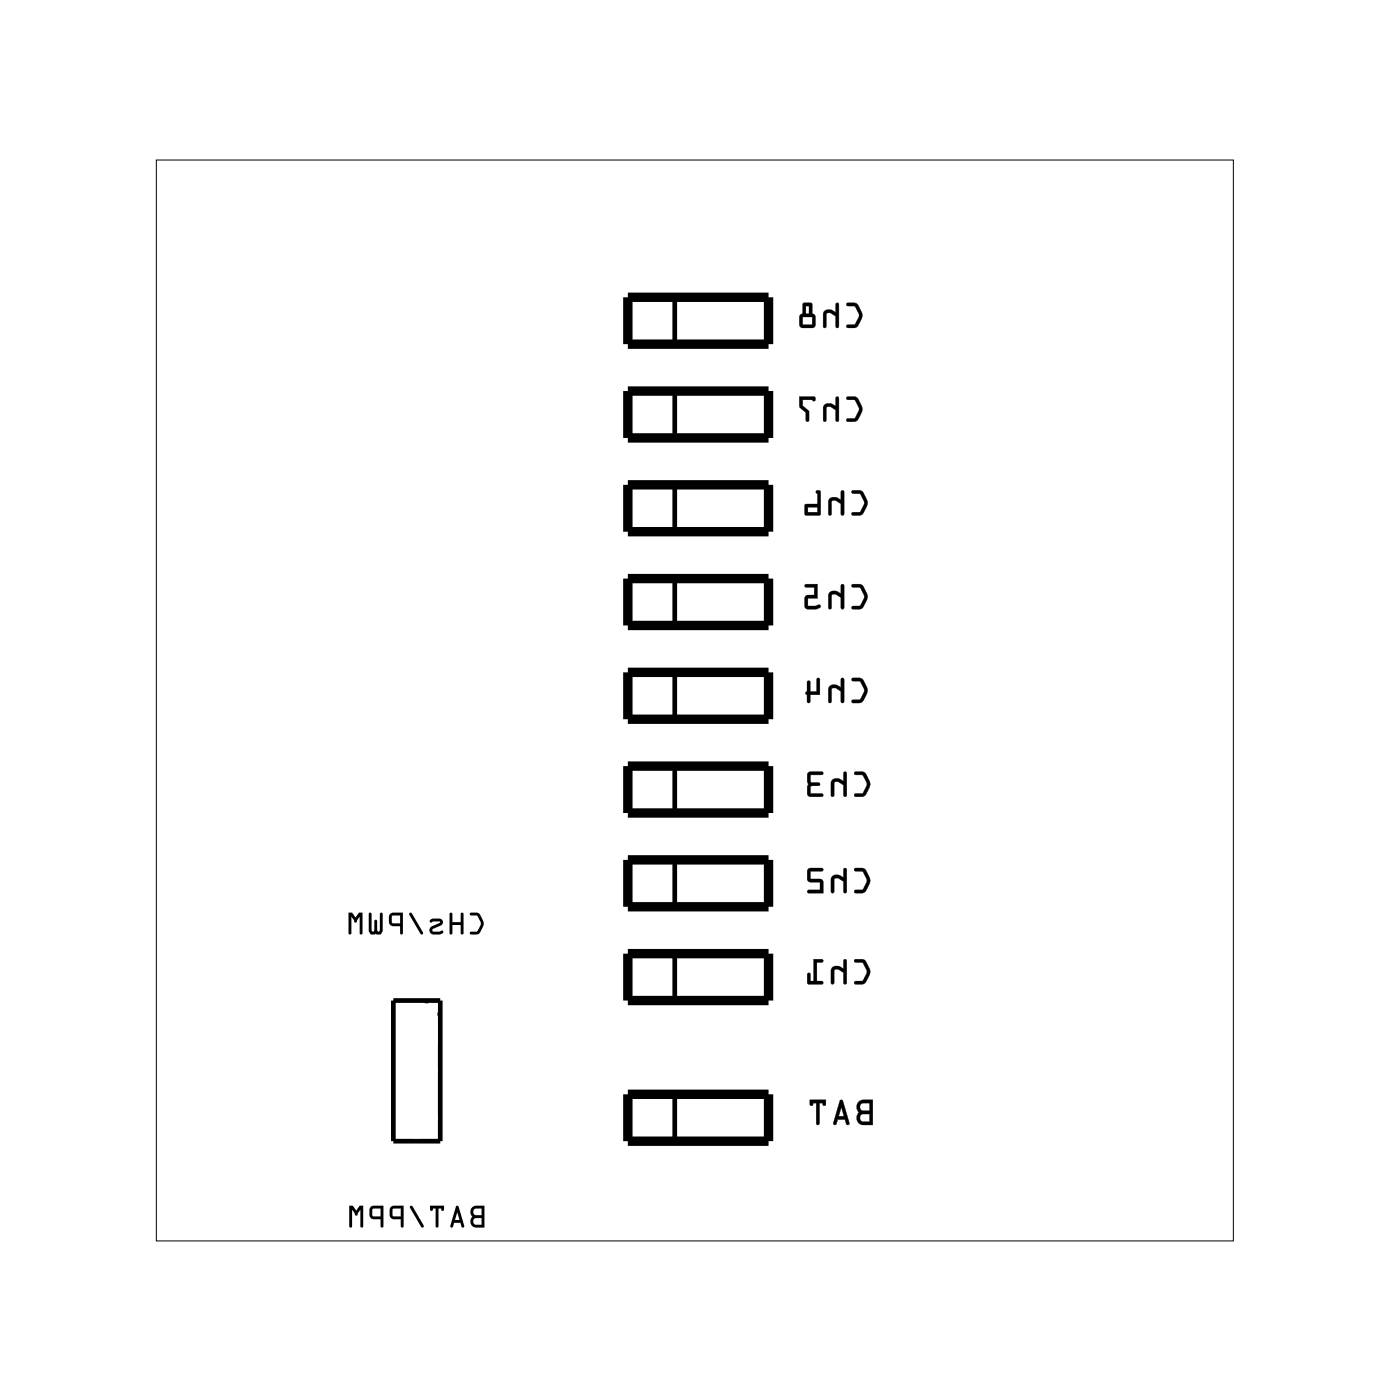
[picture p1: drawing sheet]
<svg xmlns="http://www.w3.org/2000/svg" width="75mm" height="76mm" viewBox="0 0 75 76" stroke-linecap="round" stroke-linejoin="round" font-family="sans-serif">
<path d="M8.5 8.7h58.3v58.5h-58.3z" fill="none" stroke="#000" stroke-width=".05"/>
<path d="M34 16.1h7.6v2.5h-7.6zM34 21.2h7.6v2.5h-7.6zM34 26.3h7.6v2.5h-7.6zM34 31.3h7.6v2.6h-7.6zM34 36.4h7.6v2.6h-7.6zM34 51.7h7.6v2.5h-7.6zM34 41.5h7.6v2.5h-7.6zM34 46.6h7.6v2.5h-7.6zM34 59.3h7.6v2.5h-7.6z" fill="none" stroke="#000" stroke-width=".51"/>
<path d="M36.5 16.1v2.5M36.5 21.2v2.5M36.5 26.3v2.5M36.5 31.3v2.6M36.5 36.4v2.6M21.3 54.2h2.5v7.6h-2.5zM36.5 41.5v2.5M36.5 46.6v2.5M36.5 51.7v2.5M36.5 59.3v2.5" fill="none" stroke="#000" stroke-width=".25"/>
<g fill="#000">
<path d="M45.9 16.4v.2h.4l.2 .5-.2 .5h-.4l-.1 .1 .1 .1a.6 .6 0 0 0 .8-.6v-.3l-.3-.4-.2-.1zM44.7 16.8l-.1 .2v.7h.1l.1-.7 .5 .1v.6h.1v-1.3l-.1 .1v.4l-.4-.1zM43.5 16.4v.6l-.2 .2v.5l.2 .1h.6l.1-.2v-.4l-.2-.2v-.5zM43.5 17.2h.5v.4h-.5zM43.6 16.6h.2v.4h-.2z"/>
<path d="M45.9 16.4v.2h.4l.2 .5-.2 .5h-.4a.1 .1 0 0 0-.1 .1 .1 .1 0 0 0 .1 .1l.5-.1 .3-.6-.3-.7zM45.9 16.4l.5 .1 .3 .4a.83 .83 0 0 1-.4 .8l-.4 .1-.1-.1 .1-.1h.4l.2-.4v-.2l-.2-.4h-.4zM44.6 16.8v.2v.7a.1 .1 0 0 0 .1 .1 .1 .1 0 0 0 .1-.1v-.7h.2l.3 .1-.1 .6a.1 .1 0 0 0 .1 .1 .1 .1 0 0 0 .1-.1v-1.2a.1 .1 0 0 0-.1-.1 .1 .1 0 0 0-.1 .1l.1 .4-.4-.1zM44.7 16.9l.2-.1 .4 .1v-.4l.1-.1v1.3h-.1v-.6l-.3-.2-.2 .1-.1 .7h-.1v-.7zM43.5 16.4v.6l-.2 .2v.5l.2 .1h.6l.1-.2v-.4l-.2-.2v-.5zM43.5 16.4l.5 .1v.5l.2 .2v.4l-.1 .1-.6 .1-.2-.1v-.5l.2-.2zM43.5 17.2h.5v.4h-.5zM43.5 17.2v.4h.5v-.4zM43.6 16.6h.2v.4h-.2zM43.6 16.6v.4h.2v-.4z"/>
<path d="M45.9 21.5v.2h.4l.2 .5-.2 .5h-.4l-.1 .1h.1a.6 .6 0 0 0 .8-.5v-.3l-.3-.4-.2-.1zM44.7 21.9l-.1 .2v.7h.1l.1-.7v-.1l.5 .2v.6h.1v-1.3h-.1v.5l-.4-.1zM43.3 21.5v.6l.3 .3v.4h.2v-.5l-.3-.3v-.3h.5h.1l.1-.2z"/>
<path d="M45.9 21.5v.2h.4l.2 .5-.2 .5h-.4a.1 .1 0 0 0-.1 .1 .1 .1 0 0 0 .1 .1l.5-.1 .3-.6-.3-.7zM45.9 21.5h.5l.3 .5a.83 .83 0 0 1-.4 .8h-.4h-.1l.1-.1h.4l.2-.4v-.2l-.2-.4-.4-.1zM44.6 21.9v.2v.7a.1 .1 0 0 0 .1 .1 .1 .1 0 0 0 .1-.1v-.7l.2-.1 .3 .2-.1 .6a.1 .1 0 0 0 .1 .1 .1 .1 0 0 0 .1-.1v-1.2a.1 .1 0 0 0-.1-.1 .1 .1 0 0 0-.1 .1l.1 .4-.4-.2zM44.7 21.9h.2l.4 .1v-.5h.1v1.3h-.1v-.6l-.3-.2-.2 .1-.1 .7h-.1v-.7zM43.3 21.5v.6l.3 .3v.4a.1 .1 0 0 0 .1 .1 .1 .1 0 0 0 .1-.1v-.5l-.3-.3v-.3h.5h.1l.1-.2zM43.3 21.5h.8v.2h-.1h-.5v.3l.3 .3v.5h-.1l-.1-.4-.3-.3z"/>
<path d="M46.1 36.8l.1 .1h.4l.2 .5-.2 .5h-.4l-.1 .1 .1 .1a.6 .6 0 0 0 .8-.6l-.1-.3-.2-.4-.2-.1zM44.9 37.2v.1v.8l.1-.1v-.6l.1-.1 .4 .2v.5l.2 .1v-1.3h-.2v.4l-.3-.1zM43.7 36.9v.6l-.1 .1 .2 .5 .1-.1v-.4h.5v-.8l-.1-.1-.1 .1v.7h-.3v-.6z"/>
<path d="M46.1 31.7l.1 .1h.4l.2 .5-.2 .5h-.4l-.1 .2h.1a.6 .6 0 0 0 .8-.6l-.1-.3-.2-.4-.2-.1zM44.9 32.1v.2v.7h.1v-.7l.1-.1 .4 .2v.6h.2v-1.3h-.2v.5l-.3-.2zM43.6 31.7v.1h.5v.4l-.5 .1v.6l.2 .1h.3a.15 .15 0 0 0 .3 0 .15 .15 0 0 0-.1-.2h-.5v-.4h.5v-.8z"/>
<path d="M46.1 26.6l.1 .1 .4 .1 .2 .4-.2 .5-.4 .1-.1 .1h.1a.6 .6 0 0 0 .8-.6l-.1-.2-.2-.4-.2-.1zM44.9 27v.2v.7h.1v-.7l.1-.1 .4 .2v.6h.2v-1.3h-.2v.5l-.3-.2zM44.2 26.6l.1 .7h-.7v.6h.8v-1.2v-.1zM43.8 27.5h.5v.3h-.5z"/>
<path d="M46.1 36.7l.1 .2h.4l.2 .5-.2 .5h-.4a.1 .1 0 0 0-.1 .1 .1 .1 0 0 0 .1 .1l.5-.1 .3-.6-.3-.6zM46.1 36.8h.6l.2 .4a.83 .83 0 0 1-.3 .9h-.4l-.1-.1 .1-.1h.4l.2-.4v-.2l-.2-.4h-.4zM44.9 37.2v.1v.7a.1 .1 0 0 0 0 .1 .1 .1 0 0 0 .1-.1v-.6l.3-.1 .2 .2v.5a.1 .1 0 0 0 .1 .1 .1 .1 0 0 0 .1-.1v-1.2a.1 .1 0 0 0-.1-.1 .1 .1 0 0 0-.1 .1v.4l-.3-.1zM44.9 37.2l.3-.1 .3 .2 .1-.5h.1v1.3l-.1-.1-.1-.5-.2-.2h-.3v.7l-.1 .1v-.8zM43.7 36.9v.6a.09 .09 0 0 0-.1 0 .09 .09 0 0 0 .1 .1v.4a.1 .1 0 0 0 .1 .1 .1 .1 0 0 0 .1-.1v-.4l.5 .1v-.9a.1 .1 0 0 0-.1-.1 .1 .1 0 0 0-.1 .1v.7h-.3v-.6zM43.7 36.9h.2v.6h.3v-.7l.1-.1 .1 .1v.8h-.5v.4l-.1 .1-.2-.5 .1-.1z"/>
<path d="M46.1 31.7l.1 .1h.4l.2 .5-.2 .5h-.4a.1 .1 0 0 0-.1 .1 .1 .1 0 0 0 .1 .1l.5-.1 .3-.6-.3-.6zM46.1 31.7h.6l.2 .4a.83 .83 0 0 1-.3 .9h-.4l-.1-.1 .1-.1h.4l.2-.4v-.2l-.2-.4h-.4zM44.9 32.1v.2v.6a.1 .1 0 0 0 0 .1 .1 .1 0 0 0 .1-.1v-.6l.3-.1 .2 .2v.5a.1 .1 0 0 0 .1 .1 .1 .1 0 0 0 .1-.1v-1.2a.1 .1 0 0 0-.1-.1 .1 .1 0 0 0-.1 .1v.5l-.3-.2zM44.9 32.1l.3-.1 .3 .2 .1-.5h.1v1.3l-.1-.1-.1-.5-.2-.2h-.3v.8h-.1v-.7zM43.6 31.7v.1h.5v.4l-.5 .1v.6l.2 .1 .6-.1a.1 .1 0 0 0 0-.1 .1 .1 0 0 0-.1 0h-.5v-.4h.5v-.8zM43.6 31.7l.7-.1v.8h-.6v.4h.7v.1l-.6 .1-.2-.1v-.6l.5-.1v-.4h-.5z"/>
<path d="M46.1 26.6l.1 .1 .4 .1 .2 .4-.2 .5h-.4a.1 .1 0 0 0-.1 .1 .1 .1 0 0 0 .1 .1l.5-.1 .3-.6-.3-.6zM46.1 26.6h.6l.2 .5a.83 .83 0 0 1-.3 .8h-.4l-.1-.1h.1l.4-.1 .2-.3v-.3l-.2-.4h-.4zM44.9 27v.2v.6a.1 .1 0 0 0 0 .1 .1 .1 0 0 0 .1-.1v-.6l.3-.1 .2 .2v.5a.1 .1 0 0 0 .1 .1 .1 .1 0 0 0 .1-.1v-1.1a.1 .1 0 0 0-.1-.1 .1 .1 0 0 0-.1 .1v.4l-.3-.2zM44.9 27l.3-.1 .3 .2 .1-.5h.1v1.3h-.1l-.1-.6-.2-.2-.3 .1v.7h-.1v-.7zM44.2 26.6l.1 .7h-.7v.6h.8l.1-1.2-.1-.1zM44.2 26.6l.2 .1v1.2h-.8v-.6h.7zM43.8 27.5h.5v.3h-.5zM43.7 27.5v.3h.6v-.3z"/>
<path d="M25.5 49.5v.1h.3l.2 .4-.2 .5h-.3l-.1 .1h.1a.54 .54 0 0 0 .7-.6l-.3-.5zM25.5 49.5h.4l.3 .5-.1 .3-.2 .3h-.5l.1-.1h.3l.2-.5-.2-.4h-.3zM24.4 49.5v1.1h.1v-.5h.5v.5h.1v-1.1h-.1v.5h-.5v-.5zM24.4 49.5h.1v.5h.4l.1-.5h.1v1.1h-.1l-.1-.5h-.4v.5h-.1zM23.3 49.9v.1l.5-.1-.4 .3a.23 .23 0 0 0-.1 .2 .23 .23 0 0 0 .2 .2l.5-.1v-.1h-.6l.1-.1 .4-.2a.2 .2 0 0 0 .1-.2 .2 .2 0 0 0-.2-.1zM23.3 49.9l.5-.1 .2 .1-.1 .2-.5 .3 .1 .1 .5-.1v.1l-.1 .1h-.4a.23 .23 0 0 1-.2-.2 .23 .23 0 0 1 .1-.2l.4-.3-.5 .1zM22.2 49.5l.6 1.1h.1v-.1l-.6-1zM22.2 49.5h.1l.6 1v.1h-.1zM21.1 49.5v.5l.1 .2h.5v.4h.1v-1.2zM21.1 49.5l.7-.1v1.2h-.1v-.4h-.5l-.1-.2zM21.2 49.6h.5v.4h-.5zM21.2 49.6v.4h.5v-.4zM20 49.5v.9l.1 .2h.5l.1-.2v-.9h-.1v.9l-.1 .1-.1-.1v-.5l-.1-.1v.1v.5l-.1 .1-.1-1zM20 49.5h.1l.1 1 .1-.1v-.5v-.1l.1 .1v.5l.1 .1 .1-.1v-.9l.1-.1v.1v.9l-.1 .2h-.5l-.1-.2zM18.9 49.4v1.2h.1v-.9l.3 .3 .2-.3v.9h.1v-1.2h-.2l-.1 .3-.2-.3zM18.9 49.4h.2l.2 .3 .1-.3h.2v1.2h-.1v-.9l-.2 .3-.3-.3v.9h-.1z"/>
<path d="M25.5 49.5v.1h.3l.2 .4-.2 .5h-.3l-.1 .1h.1a.54 .54 0 0 0 .7-.6l-.3-.5zM24.4 49.5v1.1h.1v-.5h.4l.1 .5h.1v-1.1h-.1l-.1 .5h-.4v-.5zM23.3 49.9v.1l.5-.1-.4 .3a.23 .23 0 0 0-.1 .2 .23 .23 0 0 0 .2 .2l.5-.1v-.1h-.6l.1-.1 .4-.2a.2 .2 0 0 0 .1-.2 .2 .2 0 0 0-.2-.1zM22.2 49.5l.6 1.1h.1v-.1l-.6-1zM21.1 49.5v.5l.1 .2h.5v.4h.1v-1.2zM21.2 49.6h.5v.4h-.5zM20 49.5v.9l.1 .2h.5l.1-.2v-.9h-.1v.9l-.1 .1-.1-.1v-.5l-.1-.1v.1v.5l-.1 .1-.1-1zM18.9 49.4v1.2h.1v-.9l.3 .3 .2-.3v.9h.1v-1.2h-.2l-.1 .3-.2-.3z"/>
<path d="M46.3 52v.1l.4 .1 .2 .4-.2 .5-.4 .1v.1a.6 .6 0 0 0 .8-.6v-.2l-.2-.4-.2-.1zM45.1 52.4l-.1 .2v.7h.2v-.7l.1-.1 .4 .2v.6h.1v-1.3h-.1v.5l-.3-.2zM44.1 52v1.2h-.2v-.4l-.1-.1-.1 .6h.8v-.1h-.3v-1.1h.3l.1-.1z"/>
<path d="M46.3 47.1v.1h.4l.2 .5-.2 .5h-.4v.1v.1a.6 .6 0 0 0 .8-.6v-.3l-.2-.4-.2-.1zM45.1 47.5l-.1 .1v.8l.2-.1v-.6l.1-.1 .4 .2v.5l.1 .1v-1.3h-.1v.4l-.3-.1zM43.8 47.1l-.1 .6 .2 .1h.5v.4h-.6l-.1 .1 .9 .1-.1-.7-.6-.1v-.4h.6l.1-.1z"/>
<path d="M46.3 41.8v.2h.4l.2 .5-.2 .5h-.4v.1v.1a.6 .6 0 0 0 .8-.6v-.3l-.2-.4-.2-.1zM45.1 42.2l-.1 .2v.7h.2v-.7h.1l.4 .1v.6h.1v-1.3l-.1 .1v.4l-.3-.1zM43.8 41.9l-.1 1.2 .2 .1h.6v-.2h-.6v-.4h.5v-.1v-.1h-.5v-.4h.6l.1-.1z"/>
<path d="M46.3 52v.1l.4 .1 .2 .4-.2 .5h-.4a.1 .1 0 0 0-.1 .1 .1 .1 0 0 0 .1 .1l.6-.1 .2-.6-.3-.6zM46.3 52h.5l.3 .5a.83 .83 0 0 1-.4 .8h-.4v-.1l.4-.1 .2-.3v-.3l-.2-.4h-.4zM45.1 52.4l-.1 .2v.6a.1 .1 0 0 0 .1 .1 .1 .1 0 0 0 .1-.1v-.6l.2-.1 .3 .2v.5a.1 .1 0 0 0 .1 .1 .1 .1 0 0 0 .1-.1v-1.1a.1 .1 0 0 0-.1-.1 .1 .1 0 0 0-.1 .1v.4l-.3-.2zM45.1 52.4l.3-.1 .3 .2v-.5h.1v1.3h-.1v-.6l-.3-.2-.2 .1v.7h-.2v-.7zM44.1 52v1.2h-.2v-.4a.1 .1 0 0 0-.1-.1 .1 .1 0 0 0-.1 .1v.5h.8a.1 .1 0 0 0 .1-.1 .1 .1 0 0 0-.1-.1l-.3 .1v-1.1l.3 .1a.1 .1 0 0 0 .1-.1 .1 .1 0 0 0-.1-.1zM44.1 52h.5l-.1 .1h-.3v1.1h.3v.1h-.8l.1-.6 .1 .1v.4h.2z"/>
<path d="M46.3 47v.2h.4l.2 .5-.2 .5h-.4a.1 .1 0 0 0-.1 .1 .1 .1 0 0 0 .1 .1l.6-.1 .2-.6-.3-.6zM46.3 47.1h.5l.3 .4a.83 .83 0 0 1-.4 .9h-.4v-.1v-.1h.4l.2-.4v-.2l-.2-.4h-.4zM45.1 47.5l-.1 .1v.7a.1 .1 0 0 0 .1 .1 .1 .1 0 0 0 .1-.1v-.6l.2-.1 .3 .2v.5a.1 .1 0 0 0 .1 .1 .1 .1 0 0 0 .1-.1v-1.2a.1 .1 0 0 0-.1-.1 .1 .1 0 0 0-.1 .1v.4l-.3-.1zM45.1 47.5l.3-.1 .3 .2v-.5h.1v1.3l-.1-.1v-.5l-.3-.2h-.2v.7l-.2 .1v-.8zM43.8 47.1v.6l.6 .1v.4h-.6a.1 .1 0 0 0-.1 .1 .1 .1 0 0 0 .1 .1h.8l-.1-.7-.6-.1v-.4h.6a.1 .1 0 0 0 .1-.1 .1 .1 0 0 0-.1-.1zM43.8 47.1h.8l-.1 .1h-.6v.4l.6 .1 .1 .7-.9-.1 .1-.1h.6v-.4h-.5l-.2-.1z"/>
<path d="M46.3 41.8v.2h.4l.2 .5-.2 .5h-.4a.1 .1 0 0 0-.1 .1 .1 .1 0 0 0 .1 .1l.6-.1 .2-.6-.3-.7zM46.3 41.8l.5 .1 .3 .4a.83 .83 0 0 1-.4 .8l-.4 .1v-.1v-.1h.4l.2-.4v-.2l-.2-.4h-.4zM45.1 42.2l-.1 .2v.7a.1 .1 0 0 0 .1 .1 .1 .1 0 0 0 .1-.1v-.7h.2l.3 .1v.6a.1 .1 0 0 0 .1 .1 .1 .1 0 0 0 .1-.1v-1.2a.1 .1 0 0 0-.1-.1 .1 .1 0 0 0-.1 .1v.4l-.3-.1zM45.1 42.3l.3-.1 .3 .1v-.4l.1-.1v1.3h-.1v-.6l-.3-.2-.2 .1v.7h-.2v-.7zM43.8 41.9l-.1 1.2 .2 .1h.6a.1 .1 0 0 0 .1-.1 .1 .1 0 0 0-.1-.1h-.6v-.4h.4a.1 .1 0 0 0 .1-.1 .1 .1 0 0 0-.1-.1h-.4v-.4h.6a.1 .1 0 0 0 .1-.1 .1 .1 0 0 0-.1-.1zM43.8 41.9h.8l-.1 .1h-.6v.4h.5v.1v.1h-.5v.4h.6v.2h-.6l-.2-.1z"/>
<path d="M25.6 65.4l-.1 .3 .1 .2a.34 .34 0 0 0-.1 .4 .34 .34 0 0 0 .3 .2h.4v-1.2h-.4zM25.6 65.4l.2-.1h.4v1.2h-.5l-.2-.2 .1-.4-.1-.3zM25.7 66h.4v.4l-.4-.1zM25.7 66v.3l.4 .1v-.4zM25.7 65.5h.4v.3h-.4zM25.7 65.5v.3h.4v-.3zM24.7 65.4l-.3 1.1h.1l.1-.3h.3l.1 .3h.1v-.1l-.3-1zM24.7 65.4h.1l.3 1v.1h-.1l-.1-.3h-.3l-.1 .3h-.1zM24.8 65.7l.1 .4h-.3zM24.8 65.7l-.2 .4h.3zM23.3 65.3v.3l.1-.1h.2v.9l.1 .1v-1h.2l.1 .1v-.3zM23.3 65.3h.7v.3l-.1-.1h-.2v1l-.1-.1v-.9h-.2l-.1 .1zM22.2 65.3l.6 1.2h.1v-.1l-.6-1zM22.2 65.3l.1 .1 .6 1v.1h-.1zM21.2 65.4l-.1 .5 .1 .1 .5 .1v.4h.1l.1-1.2zM21.2 65.4l.7-.1-.1 1.2h-.1v-.4l-.5-.1-.1-.1zM21.3 65.5h.4v.4h-.4zM21.3 65.5v.4h.4v-.4zM20.1 65.4l-.1 .5 .2 .1 .4 .1v.4h.1l.1-1.2zM20.1 65.4l.7-.1-.1 1.2h-.1v-.4l-.4-.1-.2-.1zM20.2 65.5h.4v.4h-.4zM20.2 65.5v.4h.4v-.4zM18.9 65.3v1.2h.1l.1-.1v-.9l.2 .4 .2-.4v.9l.1 .1 .1-1.2h-.2l-.2 .3-.2-.3zM18.9 65.3h.2l.2 .3 .2-.3h.2l-.1 1.2-.1-.1v-.9l-.2 .4-.2-.4v.9l-.1 .1h-.1z"/>
<path d="M25.6 65.4l-.1 .3a.3 .3 0 0 1 0 .4v.2l.2 .2h.5v-1.2h-.4zM25.7 66h.4v.4l-.4-.1zM25.7 65.5h.4v.3h-.4zM24.7 65.4l-.3 1.1h.1l.1-.3h.3l.1 .3h.1v-.1l-.3-1zM24.8 65.7l.1 .4h-.3zM23.3 65.3v.3l.1-.1h.2v.9l.1 .1v-1h.2l.1 .1v-.3zM22.2 65.3l.6 1.2h.1v-.1l-.6-1zM21.2 65.4l-.1 .5 .1 .1 .5 .1v.4h.1l.1-1.2zM21.3 65.5h.4v.4h-.4zM20.1 65.4l-.1 .5 .2 .1 .4 .1v.4h.1l.1-1.2zM20.2 65.5h.4v.4h-.4zM18.9 65.3v1.2h.1l.1-.1v-.9l.2 .4 .2-.4v.9l.1 .1 .1-1.2h-.2l-.2 .3-.2-.3z"/>
<path d="M46.5 59.7l-.1 .3 .1 .3-.1 .3a.36 .36 0 0 0 .4 .3h.5v-1.3h-.5zM46.6 60.4h.5v.4l-.5-.1zM46.6 59.8h.5v.4l-.5-.1zM45.5 59.6l-.4 1.3h.2l.1-.2h.4v.2h.1h.1l-.4-1.3zM45.6 60l.1 .5h-.3zM43.9 59.6v.3h.1v-.1h.2v1.1h.1l.1-1.1h.2v.1h.1v-.3z"/>
<path d="M46.5 59.7l-.1 .3 .1 .3-.1 .3a.37 .37 0 0 0 .4 .4h.5v-1.4h-.5zM46.5 59.7l.3-.1h.5v1.3h-.5a.39 .39 0 0 1-.4-.2 .39 .39 0 0 1 .1-.4l-.1-.3zM46.6 60.4h.5v.4l-.5-.1zM46.6 60.4v.3l.5 .1v-.5zM46.6 59.8h.5v.4l-.5-.1zM46.6 59.8v.3l.5 .1v-.4zM45.5 59.6l-.4 1.3h.2l.1-.2h.4v.2h.1h.1l-.3-1.3zM45.5 59.6h.1l.4 1.3h-.1h-.1v-.3h-.4l-.1 .3h-.2zM45.6 60l.1 .5h-.3zM45.6 60l-.2 .5h.3zM43.8 59.6v.2a.11 .11 0 0 0 .2 .1 .1 .1 0 0 0 0-.1h.2v1.1a.1 .1 0 0 0 .1 .1 .1 .1 0 0 0 .1-.1v-1.1h.1a.11 .11 0 0 0 .1 .1 .11 .11 0 0 0 .1 0v-.3zM43.9 59.6h.8v.3l-.1-.1h-.2l-.1 1.1h-.1v-1.1h-.2l-.1 .1z"/>
</g>
<path d="M23 54.2l.8 .9" fill="none" stroke="#000" stroke-width=".13"/>
<circle cx="15" cy="12.9" r=".7" fill="#fff"/>
<circle cx="15" cy="12.9" r=".7" fill="none" stroke="#fff" stroke-width=".78" stroke-linecap="butt"/>
<circle cx="15" cy="15.4" r=".7" fill="#fff"/>
<circle cx="15" cy="15.4" r=".7" fill="none" stroke="#fff" stroke-width=".78" stroke-linecap="butt"/>
<circle cx="15" cy="18.1" r=".7" fill="#fff"/>
<circle cx="15" cy="18.1" r=".7" fill="none" stroke="#fff" stroke-width=".78" stroke-linecap="butt"/>
<circle cx="15" cy="20.7" r=".7" fill="#fff"/>
<circle cx="15" cy="20.7" r=".7" fill="none" stroke="#fff" stroke-width=".78" stroke-linecap="butt"/>
<circle cx="15" cy="23.2" r=".7" fill="#fff"/>
<circle cx="15" cy="23.2" r=".7" fill="none" stroke="#fff" stroke-width=".78" stroke-linecap="butt"/>
<circle cx="15" cy="25.8" r=".7" fill="#fff"/>
<circle cx="15" cy="25.8" r=".7" fill="none" stroke="#fff" stroke-width=".78" stroke-linecap="butt"/>
<circle cx="15" cy="28.3" r=".7" fill="#fff"/>
<circle cx="15" cy="28.3" r=".7" fill="none" stroke="#fff" stroke-width=".78" stroke-linecap="butt"/>
<circle cx="15" cy="30.8" r=".7" fill="#fff"/>
<circle cx="15" cy="30.8" r=".7" fill="none" stroke="#fff" stroke-width=".78" stroke-linecap="butt"/>
<circle cx="15" cy="33.4" r=".7" fill="#fff"/>
<circle cx="15" cy="33.4" r=".7" fill="none" stroke="#fff" stroke-width=".78" stroke-linecap="butt"/>
<circle cx="15" cy="35.9" r=".7" fill="#fff"/>
<circle cx="15" cy="35.9" r=".7" fill="none" stroke="#fff" stroke-width=".78" stroke-linecap="butt"/>
<circle cx="15" cy="40.2" r=".7" fill="#fff"/>
<circle cx="15" cy="40.2" r=".7" fill="none" stroke="#fff" stroke-width=".78" stroke-linecap="butt"/>
<circle cx="15" cy="42.8" r=".7" fill="#fff"/>
<circle cx="15" cy="42.8" r=".7" fill="none" stroke="#fff" stroke-width=".78" stroke-linecap="butt"/>
<circle cx="15" cy="45.3" r=".7" fill="#fff"/>
<circle cx="15" cy="45.3" r=".7" fill="none" stroke="#fff" stroke-width=".78" stroke-linecap="butt"/>
<circle cx="15" cy="47.9" r=".7" fill="#fff"/>
<circle cx="15" cy="47.9" r=".7" fill="none" stroke="#fff" stroke-width=".78" stroke-linecap="butt"/>
<circle cx="15" cy="50.4" r=".7" fill="#fff"/>
<circle cx="15" cy="50.4" r=".7" fill="none" stroke="#fff" stroke-width=".78" stroke-linecap="butt"/>
<circle cx="15" cy="52.9" r=".7" fill="#fff"/>
<circle cx="15" cy="52.9" r=".7" fill="none" stroke="#fff" stroke-width=".78" stroke-linecap="butt"/>
<circle cx="15" cy="55.5" r=".7" fill="#fff"/>
<circle cx="15" cy="55.5" r=".7" fill="none" stroke="#fff" stroke-width=".78" stroke-linecap="butt"/>
<circle cx="15" cy="58" r=".7" fill="#fff"/>
<circle cx="15" cy="58" r=".7" fill="none" stroke="#fff" stroke-width=".78" stroke-linecap="butt"/>
<circle cx="63.2" cy="22.5" r=".7" fill="#fff"/>
<circle cx="63.2" cy="22.5" r=".7" fill="none" stroke="#fff" stroke-width=".78" stroke-linecap="butt"/>
<circle cx="63.2" cy="25" r=".7" fill="#fff"/>
<circle cx="63.2" cy="25" r=".7" fill="none" stroke="#fff" stroke-width=".78" stroke-linecap="butt"/>
<circle cx="63.2" cy="27.5" r=".7" fill="#fff"/>
<circle cx="63.2" cy="27.5" r=".7" fill="none" stroke="#fff" stroke-width=".78" stroke-linecap="butt"/>
<circle cx="63.2" cy="30.1" r=".7" fill="#fff"/>
<circle cx="63.2" cy="30.1" r=".7" fill="none" stroke="#fff" stroke-width=".78" stroke-linecap="butt"/>
<circle cx="63.2" cy="32.6" r=".7" fill="#fff"/>
<circle cx="63.2" cy="32.6" r=".7" fill="none" stroke="#fff" stroke-width=".78" stroke-linecap="butt"/>
<circle cx="63.2" cy="35.2" r=".7" fill="#fff"/>
<circle cx="63.2" cy="35.2" r=".7" fill="none" stroke="#fff" stroke-width=".78" stroke-linecap="butt"/>
<circle cx="63.2" cy="37.7" r=".7" fill="#fff"/>
<circle cx="63.2" cy="37.7" r=".7" fill="none" stroke="#fff" stroke-width=".78" stroke-linecap="butt"/>
<circle cx="63.2" cy="40.2" r=".7" fill="#fff"/>
<circle cx="63.2" cy="40.2" r=".7" fill="none" stroke="#fff" stroke-width=".78" stroke-linecap="butt"/>
<circle cx="63.2" cy="45.3" r=".7" fill="#fff"/>
<circle cx="63.2" cy="45.3" r=".7" fill="none" stroke="#fff" stroke-width=".78" stroke-linecap="butt"/>
<circle cx="63.2" cy="47.9" r=".7" fill="#fff"/>
<circle cx="63.2" cy="47.9" r=".7" fill="none" stroke="#fff" stroke-width=".78" stroke-linecap="butt"/>
<circle cx="63.2" cy="50.4" r=".7" fill="#fff"/>
<circle cx="63.2" cy="50.4" r=".7" fill="none" stroke="#fff" stroke-width=".78" stroke-linecap="butt"/>
<circle cx="63.2" cy="52.9" r=".7" fill="#fff"/>
<circle cx="63.2" cy="52.9" r=".7" fill="none" stroke="#fff" stroke-width=".78" stroke-linecap="butt"/>
<circle cx="63.2" cy="55.5" r=".7" fill="#fff"/>
<circle cx="63.2" cy="55.5" r=".7" fill="none" stroke="#fff" stroke-width=".78" stroke-linecap="butt"/>
<circle cx="63.2" cy="58" r=".7" fill="#fff"/>
<circle cx="63.2" cy="58" r=".7" fill="none" stroke="#fff" stroke-width=".78" stroke-linecap="butt"/>
<path d="M34.7 52.3h1.2v1.2h-1.2z" fill="#fff"/>
<path d="M34.7 52.3h1.2v1.2h-1.2z" fill="none" stroke="#fff" stroke-width=".53"/>
<circle cx="35.3" cy="52.9" r=".61" fill="#fff"/>
<circle cx="35.3" cy="52.9" r=".61" fill="none" stroke="#fff" stroke-width=".53"/>
<circle cx="37.8" cy="52.9" r=".61" fill="#fff"/>
<circle cx="37.8" cy="52.9" r=".61" fill="none" stroke="#fff" stroke-width=".53"/>
<circle cx="40.4" cy="52.9" r=".61" fill="#fff"/>
<circle cx="40.4" cy="52.9" r=".61" fill="none" stroke="#fff" stroke-width=".53"/>
<path d="M34.7 47.2h1.2v1.3h-1.2z" fill="#fff"/>
<path d="M34.7 47.2h1.2v1.3h-1.2z" fill="none" stroke="#fff" stroke-width=".53"/>
<circle cx="35.3" cy="47.9" r=".61" fill="#fff"/>
<circle cx="35.3" cy="47.9" r=".61" fill="none" stroke="#fff" stroke-width=".53"/>
<circle cx="37.8" cy="47.9" r=".61" fill="#fff"/>
<circle cx="37.8" cy="47.9" r=".61" fill="none" stroke="#fff" stroke-width=".53"/>
<circle cx="40.4" cy="47.9" r=".61" fill="#fff"/>
<circle cx="40.4" cy="47.9" r=".61" fill="none" stroke="#fff" stroke-width=".53"/>
<path d="M34.7 42.2h1.2v1.2h-1.2z" fill="#fff"/>
<path d="M34.7 42.2h1.2v1.2h-1.2z" fill="none" stroke="#fff" stroke-width=".53"/>
<circle cx="35.3" cy="42.8" r=".61" fill="#fff"/>
<circle cx="35.3" cy="42.8" r=".61" fill="none" stroke="#fff" stroke-width=".53"/>
<circle cx="37.8" cy="42.8" r=".61" fill="#fff"/>
<circle cx="37.8" cy="42.8" r=".61" fill="none" stroke="#fff" stroke-width=".53"/>
<circle cx="40.4" cy="42.8" r=".61" fill="#fff"/>
<circle cx="40.4" cy="42.8" r=".61" fill="none" stroke="#fff" stroke-width=".53"/>
<path d="M34.7 37.1h1.2v1.2h-1.2z" fill="#fff"/>
<path d="M34.7 37.1h1.2v1.2h-1.2z" fill="none" stroke="#fff" stroke-width=".53"/>
<circle cx="35.3" cy="37.7" r=".61" fill="#fff"/>
<circle cx="35.3" cy="37.7" r=".61" fill="none" stroke="#fff" stroke-width=".53"/>
<circle cx="37.8" cy="37.7" r=".61" fill="#fff"/>
<circle cx="37.8" cy="37.7" r=".61" fill="none" stroke="#fff" stroke-width=".53"/>
<circle cx="40.4" cy="37.7" r=".61" fill="#fff"/>
<circle cx="40.4" cy="37.7" r=".61" fill="none" stroke="#fff" stroke-width=".53"/>
<path d="M34.7 32h1.2v1.2h-1.2z" fill="#fff"/>
<path d="M34.7 32h1.2v1.2h-1.2z" fill="none" stroke="#fff" stroke-width=".53"/>
<circle cx="35.3" cy="32.6" r=".61" fill="#fff"/>
<circle cx="35.3" cy="32.6" r=".61" fill="none" stroke="#fff" stroke-width=".53"/>
<circle cx="37.8" cy="32.6" r=".61" fill="#fff"/>
<circle cx="37.8" cy="32.6" r=".61" fill="none" stroke="#fff" stroke-width=".53"/>
<circle cx="40.4" cy="32.6" r=".61" fill="#fff"/>
<circle cx="40.4" cy="32.6" r=".61" fill="none" stroke="#fff" stroke-width=".53"/>
<path d="M34.7 26.9h1.2v1.2h-1.2z" fill="#fff"/>
<path d="M34.7 26.9h1.2v1.2h-1.2z" fill="none" stroke="#fff" stroke-width=".53"/>
<circle cx="35.3" cy="27.5" r=".61" fill="#fff"/>
<circle cx="35.3" cy="27.5" r=".61" fill="none" stroke="#fff" stroke-width=".53"/>
<circle cx="37.8" cy="27.5" r=".61" fill="#fff"/>
<circle cx="37.8" cy="27.5" r=".61" fill="none" stroke="#fff" stroke-width=".53"/>
<circle cx="40.4" cy="27.5" r=".61" fill="#fff"/>
<circle cx="40.4" cy="27.5" r=".61" fill="none" stroke="#fff" stroke-width=".53"/>
<path d="M34.7 59.9h1.2v1.3h-1.2z" fill="#fff"/>
<path d="M34.7 59.9h1.2v1.3h-1.2z" fill="none" stroke="#fff" stroke-width=".53"/>
<circle cx="35.3" cy="60.6" r=".61" fill="#fff"/>
<circle cx="35.3" cy="60.6" r=".61" fill="none" stroke="#fff" stroke-width=".53"/>
<circle cx="37.8" cy="60.6" r=".61" fill="#fff"/>
<circle cx="37.8" cy="60.6" r=".61" fill="none" stroke="#fff" stroke-width=".53"/>
<circle cx="40.4" cy="60.6" r=".61" fill="#fff"/>
<circle cx="40.4" cy="60.6" r=".61" fill="none" stroke="#fff" stroke-width=".53"/>
<path d="M34.7 21.8h1.2v1.3h-1.2z" fill="#fff"/>
<path d="M34.7 21.8h1.2v1.3h-1.2z" fill="none" stroke="#fff" stroke-width=".53"/>
<circle cx="35.3" cy="22.5" r=".61" fill="#fff"/>
<circle cx="35.3" cy="22.5" r=".61" fill="none" stroke="#fff" stroke-width=".53"/>
<circle cx="37.8" cy="22.5" r=".61" fill="#fff"/>
<circle cx="37.8" cy="22.5" r=".61" fill="none" stroke="#fff" stroke-width=".53"/>
<circle cx="40.4" cy="22.5" r=".61" fill="#fff"/>
<circle cx="40.4" cy="22.5" r=".61" fill="none" stroke="#fff" stroke-width=".53"/>
<path d="M34.7 16.8h1.2v1.2h-1.2z" fill="#fff"/>
<path d="M34.7 16.8h1.2v1.2h-1.2z" fill="none" stroke="#fff" stroke-width=".53"/>
<circle cx="35.3" cy="17.4" r=".61" fill="#fff"/>
<circle cx="35.3" cy="17.4" r=".61" fill="none" stroke="#fff" stroke-width=".53"/>
<circle cx="37.8" cy="17.4" r=".61" fill="#fff"/>
<circle cx="37.8" cy="17.4" r=".61" fill="none" stroke="#fff" stroke-width=".53"/>
<circle cx="40.4" cy="17.4" r=".61" fill="#fff"/>
<circle cx="40.4" cy="17.4" r=".61" fill="none" stroke="#fff" stroke-width=".53"/>
<path d="M21.8 54.7h1.5v1.5h-1.5z" fill="#fff"/>
<path d="M21.8 54.7h1.5v1.5h-1.5z" fill="none" stroke="#fff" stroke-width=".76" stroke-linecap="butt"/>
<circle cx="22.6" cy="55.5" r=".74" fill="#fff"/>
<circle cx="22.6" cy="55.5" r=".74" fill="none" stroke="#fff" stroke-width=".76" stroke-linecap="butt"/>
<circle cx="22.6" cy="58" r=".74" fill="#fff"/>
<circle cx="22.6" cy="58" r=".74" fill="none" stroke="#fff" stroke-width=".76" stroke-linecap="butt"/>
<circle cx="22.6" cy="60.6" r=".74" fill="#fff"/>
<circle cx="22.6" cy="60.6" r=".74" fill="none" stroke="#fff" stroke-width=".76" stroke-linecap="butt"/>
</svg>
